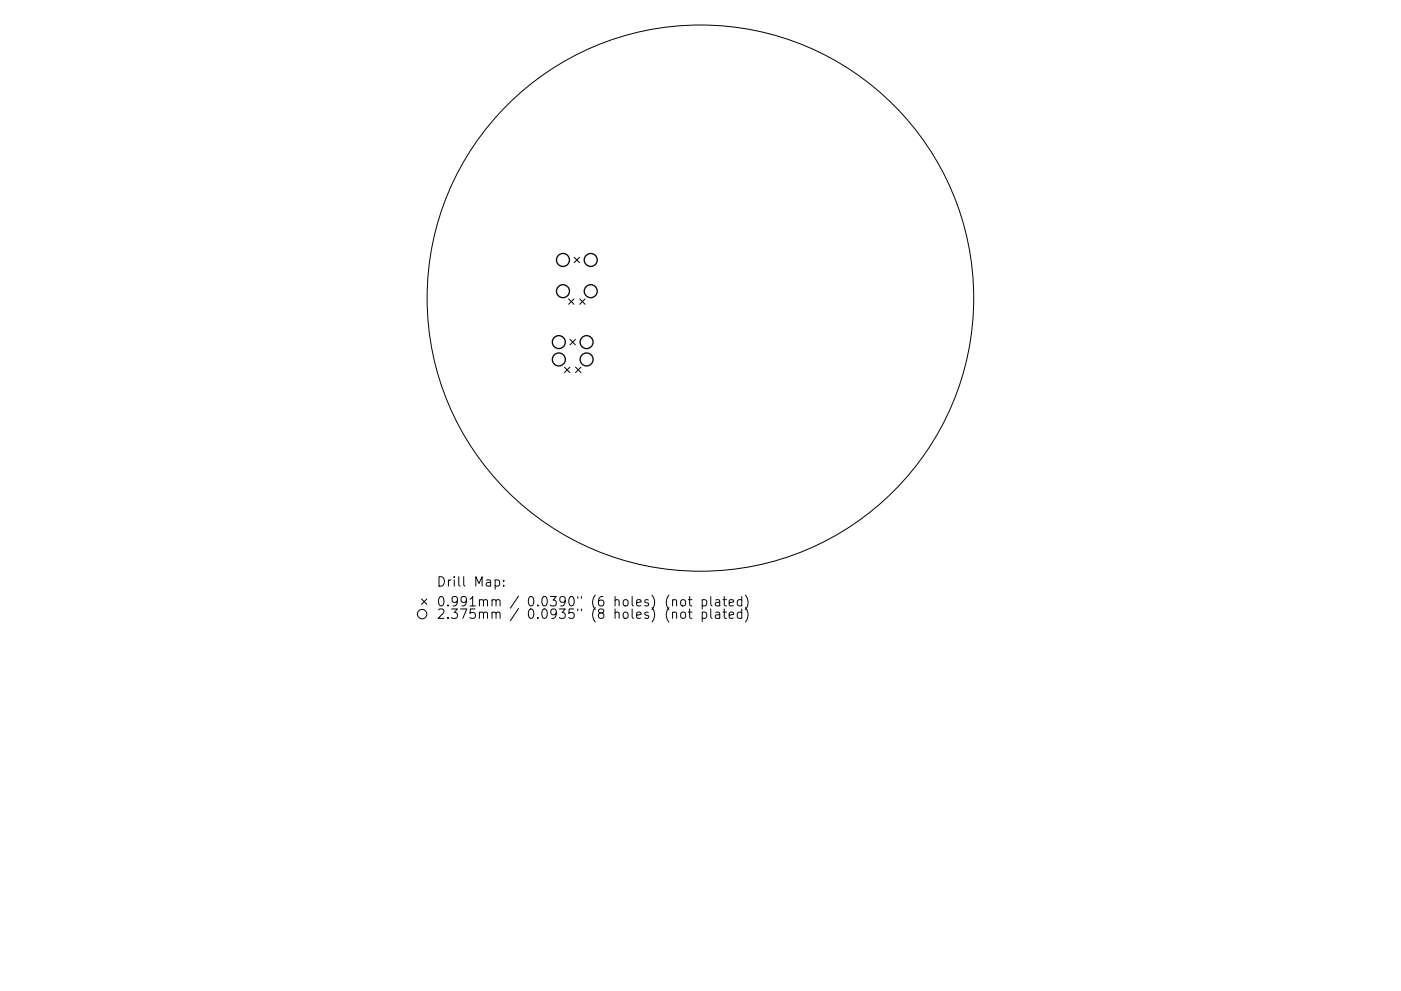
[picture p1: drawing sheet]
<svg xmlns="http://www.w3.org/2000/svg" width="297mm" height="210mm" viewBox="0 0 297 210" stroke-linecap="round" stroke-linejoin="round" font-family="sans-serif">
<defs><g id="words">
<g font-size="2.8">
<text x="92.5" y="124.5">Drill Map:</text>
<text x="92.5" y="128.7">0.991mm / 0.0390&quot; (6 holes) (not plated)</text>
<text x="92.5" y="131.3">2.375mm / 0.0935&quot; (8 holes) (not plated)</text>
</g>
</g></defs>
<g fill="none" stroke="#000" stroke-width=".21">
<path d="M121.7 54.6l1.2 1.1M122.9 54.6l-1.2 1.1M119.7 77.9l1.1 1.1M120.6 63.4l1.1 1.2M120.8 77.9l-1.1 1.1M120.9 72l1.1 1.2M121.7 63.4l-1.1 1.2M122 72l-1.1 1.2M122 77.9l1.2 1.1M122.9 63.4l1.2 1.2M123.2 77.9l-1.2 1.1M124.1 63.4l-1.2 1.2"/>
<path d="M89.4 127.1l1.1 1.1M90.5 127.1l-1.1 1.1M105 123.1l.6-.1 .3 .4v.6l-.2 .3h-.7M106.8 124.2v.2M106.8 123.1v.2M142.6 127.4l.3-.2 .5 .1 .1 1.3M142.6 130.1a.5 .5 0 0 1 .9 0v1.1M144.4 127.4l.3-.2a.54 .54 0 0 1 .7 .4v.6a.54 .54 0 0 1-.6 .4 .54 .54 0 0 1-.5-.4zM144.4 130.1a.54 .54 0 0 1 .5-.2 .54 .54 0 0 1 .5 .3v.6a.54 .54 0 0 1-.6 .4 .54 .54 0 0 1-.5-.4zM145.9 127.2h.8M145.9 129.9h.8M146.2 126.6v1.7l.1 .2 .4 .1"/>
<path d="M146.2 129.2v1.7l.1 .2 .4 .1M148.9 127.3l.6-.1 .3 .4v.6l-.2 .3h-.7M148.9 130l.6-.1 .3 .3v.6l-.2 .3h-.7M148.9 127.2v2M148.9 129.9v2M150.7 126.6v1.7l.3 .3M150.7 129.2v1.7l.3 .3M151.7 127.3h.8l.1 1.3M151.7 130h.8l.1 1.2M152.6 127.7l-.7 .1a.39 .39 0 0 0-.3 .4 .39 .39 0 0 0 .3 .4l.7-.1M152.6 130.3l-.7 .1a.39 .39 0 0 0-.3 .4 .39 .39 0 0 0 .3 .4l.7-.1M153.3 127.2h.7"/>
<path d="M153.3 129.9h.7M153.6 126.6v1.7v.2l.4 .1M153.6 129.2v1.7v.2l.4 .1M154.6 127.9l1-.2-.1-.4-.6-.1-.3 .3 .1 1h.8M154.6 130.5l1-.2-.1-.3-.6-.1-.3 .2 .1 1h.8M157.3 127.3l-.6-.1-.4 .4v.6l.2 .3h.8M157.3 130l-.6-.1-.4 .3v.6l.2 .3h.8M157.3 126.6v2M157.3 129.2v2M158 126.3a2.29 2.29 0 0 1 0 3M158 128.9a2.29 2.29 0 0 1 0 3.1"/>
<circle cx="148.5" cy="63.3" r="57.9"/>
<circle cx="89.5" cy="130.3" r="1"/>
</g>
<g fill="none" stroke="#000" stroke-width=".28">
<circle cx="119.4" cy="55.2" r="1.38"/>
<circle cx="125.2" cy="55.2" r="1.38"/>
<circle cx="118.5" cy="72.6" r="1.38"/>
<circle cx="118.5" cy="76.3" r="1.38"/>
<circle cx="119.4" cy="61.8" r="1.38"/>
<circle cx="124.4" cy="72.6" r="1.38"/>
<circle cx="124.4" cy="76.3" r="1.38"/>
<circle cx="125.2" cy="61.8" r="1.38"/>
</g>
<use href="#words"/>
</svg>
